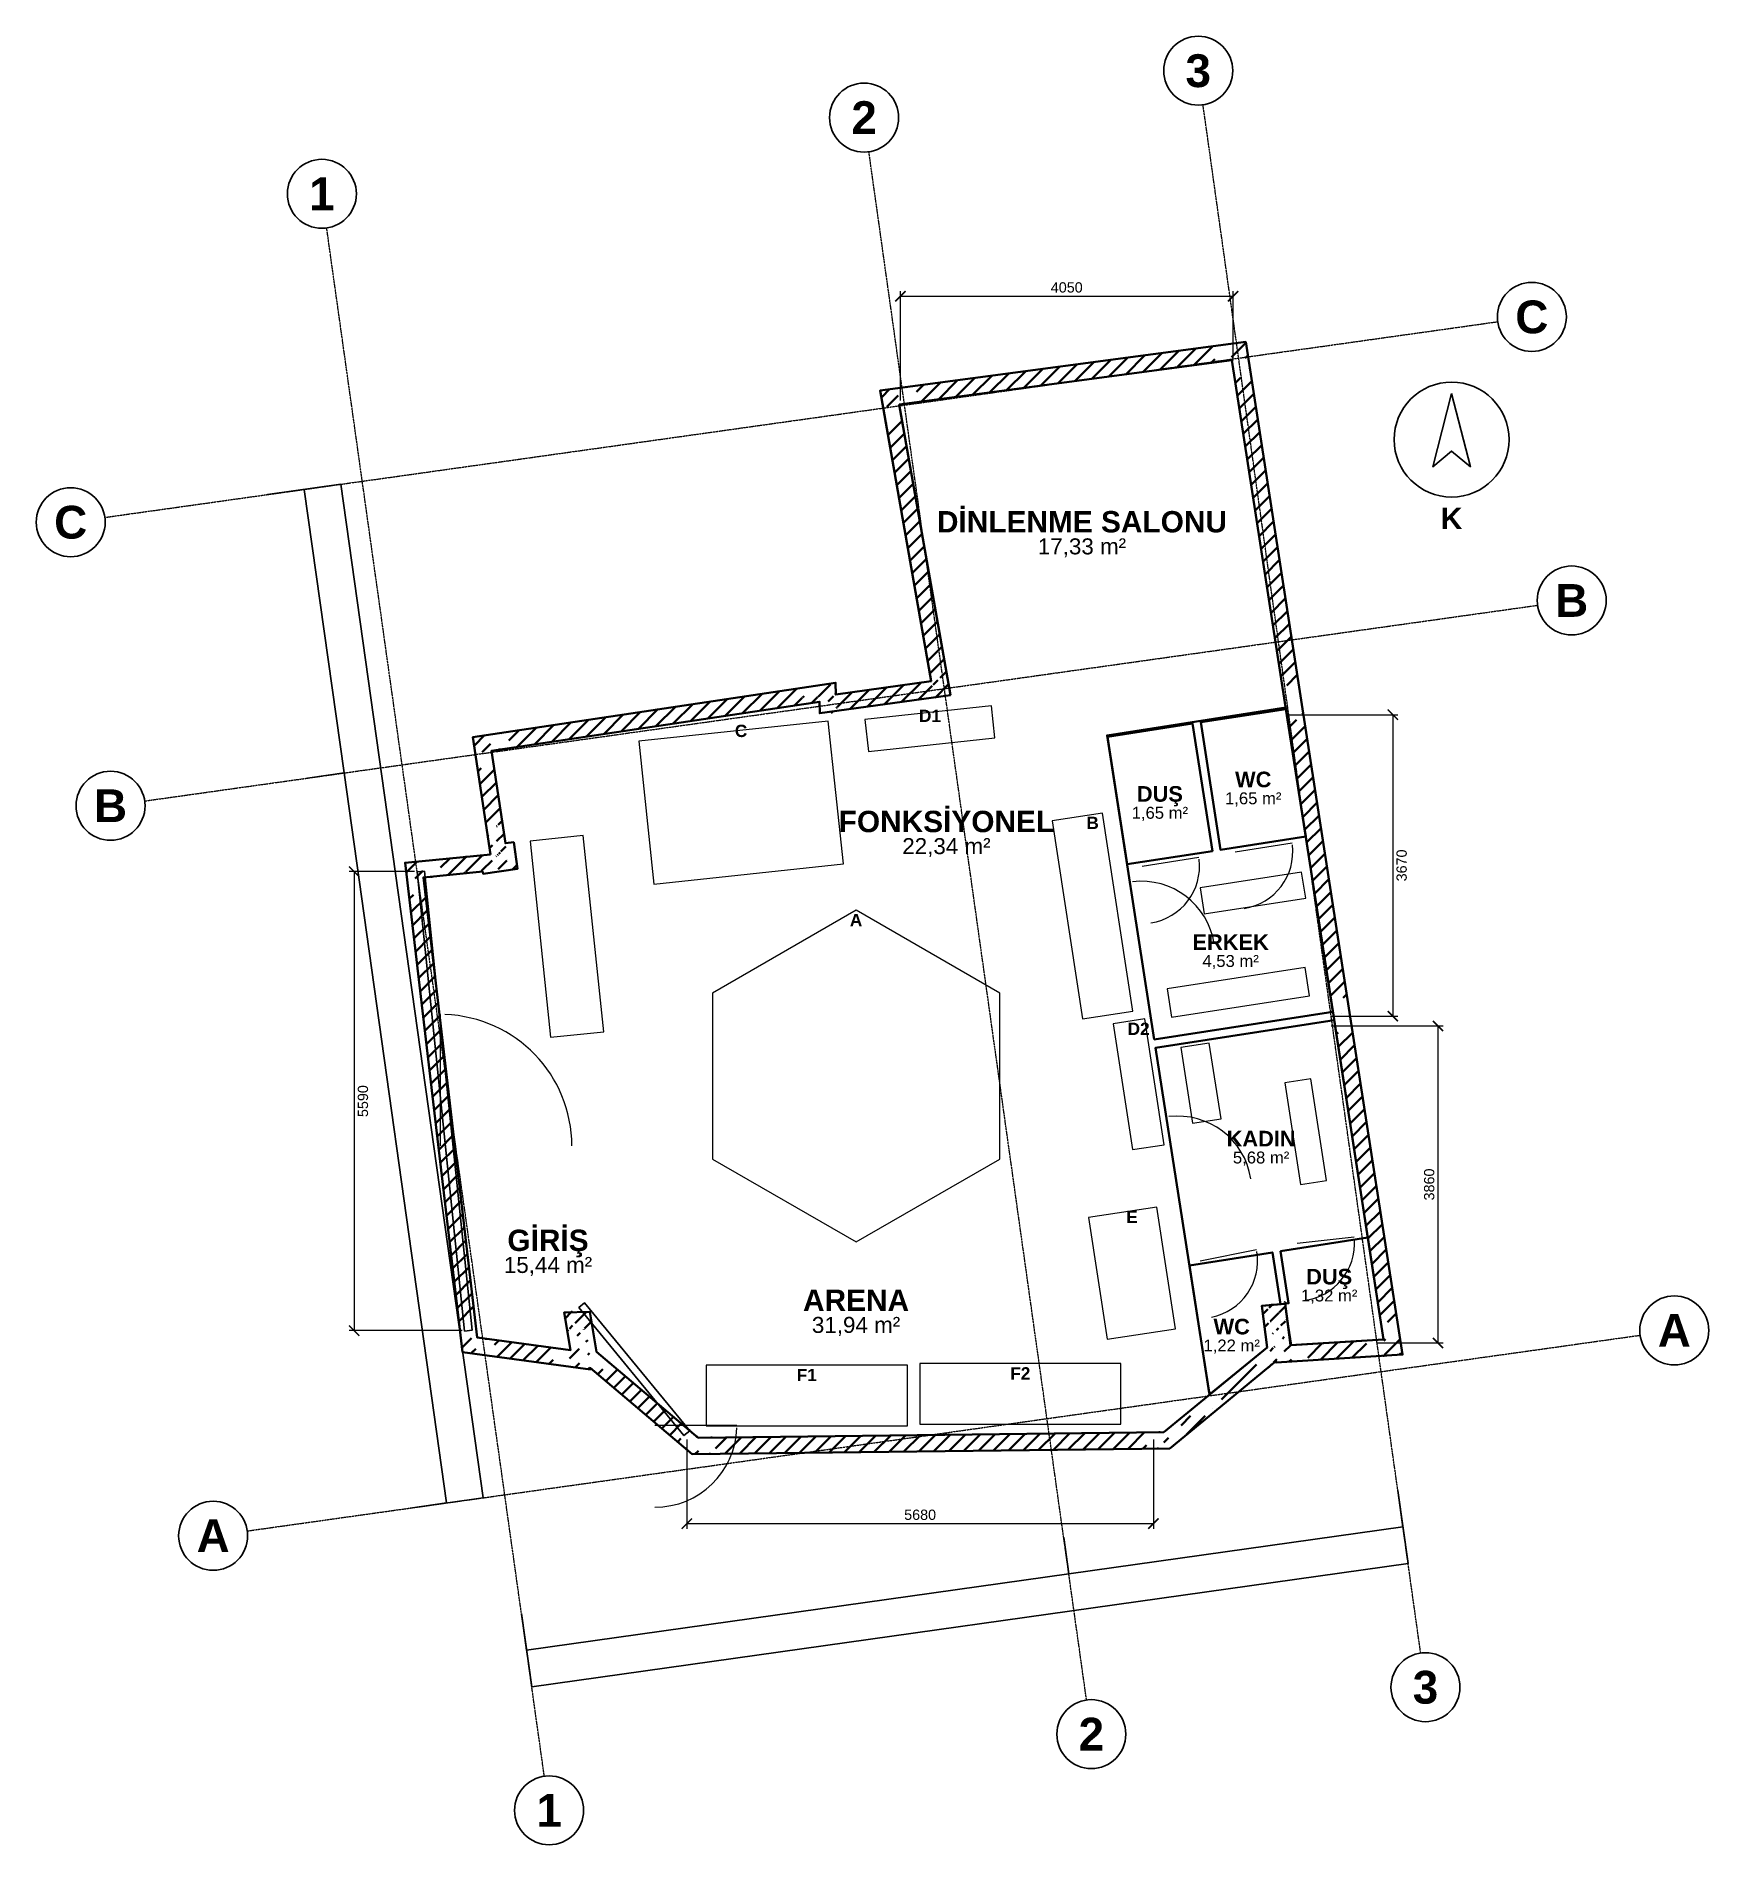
# Model space of a CAD drawing. Header units: millimetres. Extents: x -4681 to 15681, y -5011 to 17012.
import ezdxf
from ezdxf.enums import TextEntityAlignment as Align

# ---------------------------------------------------------------- set-up
doc = ezdxf.new("R2010")
doc.units = ezdxf.units.MM
doc.linetypes.add('DASHDOT', pattern=[3.556, 2.54, -0.508, 0, -0.508])
for name, color, linetype, lineweight in [('A-CEPHE', 5, 'Continuous', 25), ('A-DUVAR-MEVCUT', 8, 'Continuous', 35), ('A-DUVAR-YENI', 1, 'Continuous', 35), ('A-EKIPMAN', 9, 'Continuous', 18), ('A-KAPI', 8, 'Continuous', 18), ('A-MOBILYA', 9, 'Continuous', 18), ('A-YAZI', 7, 'Continuous', 13), ('G-AKS-BALON', 8, 'Continuous', 25), ('G-AKS-HAT', 8, 'DASHDOT', 18), ('G-KUZEY', 7, 'Continuous', 25), ('G-OLCU', 7, 'Continuous', 13), ('G-OLCU-ZINCIR', 7, 'Continuous', 13)]:
    doc.layers.add(name, color=color, linetype=linetype, lineweight=lineweight)
doc.styles.add('GYM', font='arial.ttf')
doc.styles.add('GYM-B', font='arialbd.ttf')
doc.styles.add('OpenSansCondensed-Light', font='OpenSansCondensed-Light.ttf')
doc.dimstyles.new('EZDXF', dxfattribs={"dimtxt": 0.25, "dimasz": 0.175, "dimexe": 0.375, "dimexo": 0.125, "dimgap": 0.1, "dimtad": 1, "dimlfac": 100, "dimzin": 12, "dimdsep": 46, "dimtxsty": 'OpenSansCondensed-Light', "dimblk": 'ARCHTICK', "dimcen": 2.5, "dimazin": 3, "dimtfac": 0.5, "dimtmove": 2, "dimatfit": 3, "dimarcsym": 0})
doc.dimstyles.new('GYM-50', dxfattribs={"dimscale": 50, "dimtxt": 2.5, "dimasz": 2.5, "dimexe": 1.25, "dimexo": 1.5, "dimgap": 0.9, "dimtad": 1, "dimdec": 0, "dimtxsty": 'GYM', "dimblk": 'ARCHTICK', "dimcen": 2.5, "dimclrd": 7, "dimclre": 7, "dimclrt": 7, "dimazin": 3, "dimtfac": 1, "dimtmove": 0, "dimatfit": 3, "dimlwd": 18, "dimlwe": 13, "dimarcsym": 0})

# ---------------------------------------------------------------- blocks, each defined once
blk = doc.blocks.new('G_KUZEY')
blk.add_lwpolyline([(0, 560), (-230, -330), (0, -140), (230, -330)], close=True)
blk.add_circle((0, 0), 700)
at = {"style": 'GYM-B'}
blk.add_text('K', height=260, dxfattribs=at).set_placement((0, -960), align=Align.MIDDLE_CENTER)
blk = doc.blocks.new('_ARCHTICK')
at = {"color": 0, "linetype": 'ByBlock', "const_width": 0.15}
blk.add_lwpolyline([(-0.5, -0.5), (0.5, 0.5)], dxfattribs=at)

msp = doc.modelspace()

# ---------------------------------------------------------------- hatches: boundary and pattern name
at = {"layer": 'A-DUVAR-MEVCUT'}
h = msp.add_hatch(dxfattribs=at)
h.set_pattern_fill('ANSI31', scale=40)
h.paths.add_polyline_path([(755.9, 6839.6), (760.1, 6814), (957.4615, 6846.37962), (953.2615, 6871.97962)])
h.paths.add_polyline_path([(970.1, 6843.47545), (760.1, 6814), (755.9, 6839.6), (550.1, 6819.23615), (550.1, 7020.21287), (588.37327, 7024), (970.1, 7024)])
h.paths.add_polyline_path([(760.1, 6814), (1177.6, 6872.6), (1149.80064, 7070.65857), (732.30064, 7012.05857)])
h.paths.add_polyline_path([(1148.79926, 7082.6), (1177.6, 6872.6), (967.6, 6843.12455), (967.6, 7082.6)])
h.paths.add_polyline_path([(1177.6, 6872.6), (1133, 7197.8), (934.85479, 7170.6251), (979.45479, 6845.4251)])
h.paths.add_polyline_path([(998.71736, 7407.8), (1032.1, 7184.8), (1133, 7197.8), (1161.80074, 6987.8), (923, 6987.8), (923, 7407.8)])
h.paths.add_polyline_path([(1133, 7197.8), (1032.1, 7184.8), (1057.65684, 6986.4396), (1158.55684, 6999.4396)])
h.paths.add_polyline_path([(1000.66343, 7394.8), (1032.1, 7184.8), (1133, 7197.8), (1163.58364, 6974.8), (822.1, 6974.8), (822.1, 7047.12719), (850.06655, 7049.89447), (822.1, 7236.71433), (822.1, 7394.8)])
h.paths.add_polyline_path([(1032.1, 7184.8), (863.6, 8310.4), (665.80397, 8280.79034), (834.30397, 7155.19034)])
h.paths.add_polyline_path([(1073.6, 8341.83924), (863.6, 8310.4), (895.03657, 8100.4), (692.80804, 8100.4), (653.6, 8362.31433), (653.6, 8481.18967), (915.50741, 8520.4), (1073.6, 8520.4)])
h.paths.add_polyline_path([(863.6, 8310.4), (4855.3, 8908), (4825.68788, 9105.79566), (833.98788, 8508.19566)])
h.paths.add_polyline_path([(4645.3, 9078.78967), (4907.20741, 9118), (5050.72489, 9118), (5053.40565, 8996.24161), (5065.3, 8997.89562), (5065.3, 8795.97116), (4858.4, 8767.2), (4855.3, 8908), (4645.3, 8876.56076)])
h.paths.add_polyline_path([(4855.3, 8908), (4858.4, 8767.2), (5058.35154, 8771.60234), (5055.25154, 8912.40234)])
h.paths.add_polyline_path([(5068.4, 8977.2), (5068.4, 8796.40224), (4858.4, 8767.2), (4855.3, 8908), (4648.4, 8877.02487), (4648.4, 8977.2)])
h.paths.add_polyline_path([(4858.4, 8767.2), (6449.1, 8988.4), (6421.55341, 9186.49388), (4830.85341, 8965.29388)])
h.paths.add_polyline_path([(6412.11555, 9198.4), (6449.1, 8988.4), (6239.1, 8959.19776), (6239.1, 9198.4)])
h.paths.add_polyline_path([(6449.1, 8988.4), (5826, 12526.4), (5629.03136, 12491.71058), (6252.13136, 8953.71058)])
h.paths.add_polyline_path([(6036, 12554.40138), (5826, 12526.4), (5862.98445, 12316.4), (5659.90644, 12316.4), (5616, 12565.70346), (5616, 12700.16874), (5887.72105, 12736.4), (6036, 12736.4)])
h.paths.add_polyline_path([(5826, 12526.4), (9875.8, 13066.4), (9849.36597, 13264.64541), (5799.56597, 12724.64541)])
h.paths.add_polyline_path([(9908.3115, 12856.4), (9875.8, 13066.4), (9665.8, 13038.39862), (9665.8, 13240.16874), (9937.52105, 13276.4), (10045.67113, 13276.4), (10085.8, 13017.19747), (10085.8, 12856.4)])
h.paths.add_polyline_path([(9875.8, 13066.4), (10521.21197, 8897.52123), (10718.85739, 8928.12004), (10073.44542, 13096.99881)])
h.paths.add_polyline_path([(10553.73829, 8687.52123), (10521.21197, 8897.52123), (10488.70047, 9107.52123), (10691.0831, 9107.52123), (10718.85634, 8928.12685), (10731.21197, 8848.35507), (10731.21197, 8687.52123)])
h.paths.add_polyline_path([(10521.21197, 8897.52123), (11110.70061, 5091.60025), (11308.34393, 5122.21268), (10718.85528, 8928.13366)])
h.paths.add_polyline_path([(11143.22349, 4881.60025), (11110.70061, 5091.60025), (11078.17429, 5301.60025), (11280.55908, 5301.60025), (11308.34393, 5122.21268), (11320.70061, 5042.42563), (11320.70061, 4881.60025)])
h.paths.add_polyline_path([(11110.70061, 5091.60025), (11722.09975, 1143.79998), (11919.74355, 1174.40925), (11308.34442, 5122.20951)])
h.paths.add_polyline_path([(11512.09975, 1130.5534), (11722.09975, 1143.79998), (11689.57687, 1353.79998), (11891.96116, 1353.79998), (11932.09975, 1094.62537), (11932.09975, 956.64906), (11569.86991, 933.79998), (11512.09975, 933.79998)])
h.paths.add_polyline_path([(11722.09975, 1143.79998), (10588.6, 1072.3), (10601.19077, 872.69671), (11734.69052, 944.1967)])
h.paths.add_polyline_path([(10378.6, 1282.3), (10561.73131, 1282.3), (10588.6, 1072.3), (10798.6, 1085.54658), (10798.6, 885.14908), (10436.37017, 862.3), (10413.83831, 862.3), (10411.93809, 877.15172), (10393.83456, 862.3), (10378.6, 862.3)])
h.paths.add_polyline_path([(10588.6, 1072.3), (10524, 1577.2), (10325.61719, 1551.81769), (10390.21719, 1046.91769)])
h.paths.add_polyline_path([(10314, 1367.2), (10314, 1558.4237), (10524, 1577.2), (10550.86869, 1367.2)])
h.paths.add_polyline_path([(10524, 1577.2), (10238.8, 1551.7), (10256.61114, 1352.49467), (10541.81114, 1377.99467)])
h.paths.add_polyline_path([(10448.8, 1341.7), (10265.66869, 1341.7), (10238.8, 1551.7), (10448.8, 1570.4763)])
h.paths.add_polyline_path([(10238.8, 1551.7), (10303.4, 1046.8), (10501.78281, 1072.18231), (10437.18281, 1577.08231)])
h.paths.add_polyline_path([(10093.4, 874.52078), (10303.4, 1046.8), (10276.53131, 1256.8), (10513.4, 1256.8), (10513.4, 867.15896), (10414.0187, 860.89009), (10411.93809, 877.15172), (10362.7513, 836.8), (10093.4, 836.8)])
h.paths.add_polyline_path([(10303.4, 1046.8), (9540.39155, 420.84523), (9667.24235, 266.22027), (10430.25079, 892.17505)])
h.paths.add_polyline_path([(9330.39155, 248.48705), (9540.39155, 420.84523), (9750.39155, 593.12445), (9750.39155, 334.43399), (9667.25972, 266.23453), (9599.77378, 210.84523), (9330.39155, 210.84523)])
h.paths.add_polyline_path([(9540.39155, 420.84523), (9046.39991, 15.4), (9173.28544, -139.19645), (9667.27708, 266.24878)])
h.paths.add_polyline_path([(9256.39991, -70.97998), (9119.02362, -183.73201), (8836.39991, -187.16739), (8836.39991, 12.84738), (9046.39991, 15.4), (9256.39991, 187.75817)])
h.paths.add_polyline_path([(9046.39991, 15.4), (3378.1, -53.5), (3380.53088, -253.48523), (9048.83079, -184.58523)])
h.paths.add_polyline_path([(3588.1, -250.96216), (3305.96755, -254.39157), (3168.1, -137.88881), (3168.1, 123.95713), (3378.1, -53.5), (3588.1, -50.94738)])
h.paths.add_polyline_path([(3378.1, -53.5), (2141.7, 991.3), (2012.61127, 838.53842), (3249.01127, -206.26158)])
h.paths.add_polyline_path([(1931.7, 796.08633), (1931.7, 1201.3), (2106.4269, 1201.3), (2141.7, 991.3), (2351.7, 813.84287), (2351.7, 781.3), (2080.34632, 781.3), (2063.38451, 795.63331), (2065.78953, 781.3), (2040.70597, 781.3)])
h.paths.add_polyline_path([(2141.7, 991.3), (2059.9, 1478.3), (1862.66297, 1445.17066), (1944.46297, 958.17066)])
h.paths.add_polyline_path([(1849.9, 1268.3), (1849.9, 1473.66617), (2059.9, 1478.3), (2095.1731, 1268.3)])
h.paths.add_polyline_path([(2059.9, 1478.3), (1747.2, 1471.4), (1751.6121, 1271.44867), (2064.3121, 1278.34867)])
h.paths.add_polyline_path([(1957.2, 1261.4), (1782.43643, 1261.4), (1747.2, 1471.4), (1957.2, 1476.03383)])
h.paths.add_polyline_path([(1747.2, 1471.4), (1824.2, 1012.5), (2021.44265, 1045.59585), (1944.44265, 1504.49585)])
h.paths.add_polyline_path([(2034.2, 1222.5), (2034.2, 802.5), (1884.41791, 802.5), (1614.2, 839.15424), (1614.2, 1040.98586), (1824.2, 1012.5), (1788.96357, 1222.5)])
h.paths.add_polyline_path([(1824.2, 1012.5), (688.9, 1166.5), (662.01681, 968.315), (1797.31681, 814.315)])
h.paths.add_polyline_path([(664.28409, 1376.5), (688.9, 1166.5), (898.9, 1138.01414), (898.9, 956.5), (749.11791, 956.5), (508.31777, 989.16381), (478.9, 1240.12882), (478.9, 1376.5)])
h.paths.add_polyline_path([(688.9, 1166.5), (32.3, 6768), (-166.33998, 6744.7157), (490.26002, 1143.2157)])
h.paths.add_polyline_path([(242.3, 6788.77944), (32.3, 6768), (56.91591, 6558), (-144.45343, 6558), (-177.7, 6841.62882), (-177.7, 6948.19728), (123.49059, 6978), (242.3, 6978)])
h.paths.add_polyline_path([(32.3, 6768), (755.9, 6839.6), (736.20624, 7038.62803), (12.60624, 6967.02803)])
h.paths.add_polyline_path([(965.9, 6842.88594), (760.1, 6814), (755.9, 6839.6), (545.9, 6818.82056), (545.9, 7019.79728), (847.09059, 7049.6), (965.9, 7049.6)])

# ---------------------------------------------------------------- linework, layer by layer
at = {"layer": 'A-CEPHE'}
for points in [[(-44.75972, 6835.35588), (44.75972, 6844.64412), (624.75972, 1254.64412), (535.24028, 1245.35588)], [(3274.7883, 28.54425), (3205.2117, -28.54425), (1925.2117, 1531.45575), (1994.7883, 1588.54425)]]:
    msp.add_lwpolyline(points, close=True, dxfattribs=at)
at = {"layer": 'A-DUVAR-MEVCUT'}
for points in [[(850.06655, 7049.89447), (636.19468, 8478.58391), (5050.25338, 9139.41551), (5053.40565, 8996.24161), (6216.16446, 9157.93285), (5592.86181, 12697.08349), (10043.48371, 13290.52905), (10718.85634, 8928.12685), (11308.34393, 5122.21268), (11953.26152, 957.98393), (10414.0187, 860.89009), (10411.93809, 877.15172), (9667.25972, 266.23453), (9119.02362, -183.73201), (3305.96755, -254.39157), (2063.38451, 795.63331), (2066.37374, 777.81824), (508.31777, 989.16381), (-190.04858, 6946.9754)], [(755.9, 6839.6), (760.1, 6814), (1177.6, 6872.6), (1133, 7197.8), (1032.1, 7184.8), (863.6, 8310.4), (4855.3, 8908), (4858.4, 8767.2), (6449.1, 8988.4), (5826, 12526.4), (9875.8, 13066.4), (10521.21197, 8897.52123), (11110.70061, 5091.60025), (11722.09975, 1143.79998), (10588.6, 1072.3), (10524, 1577.2), (10238.8, 1551.7), (10303.4, 1046.8), (9540.39155, 420.84523), (9046.39991, 15.4), (3378.1, -53.5), (2141.7, 991.3), (2059.9, 1478.3), (1747.2, 1471.4), (1824.2, 1012.5), (688.9, 1166.5), (32.3, 6768)]]:
    msp.add_lwpolyline(points, close=True, dxfattribs=at)
at = {"layer": 'A-DUVAR-YENI'}
for points in [[(8930.5, 4795.6), (11104.4, 5132.3), (10530.7, 8838.2), (8357, 8498.9)], [(10533.7597, 8818.43543), (10774.09896, 7265.92841), (9736.47089, 7105.29612), (9496.13163, 8657.80313)], [(8359.63796, 8481.86573), (9397.30877, 8642.50464), (9637.64804, 7089.99763), (8600.06013, 6929.37155)], [(9603.6, 472.7), (10303.4, 1046.8), (10238.8, 1551.7), (10524, 1577.2), (10588.6, 1072.3), (11722.1, 1143.8), (11119.9, 5032.3), (8946.3, 4695.3)], [(10558.66058, 1306.30024), (10524, 1577.2), (10518.6784, 1598.06857), (10541.29725, 1580.38314), (10565.99976, 1584.22839), (10467.44979, 2217.32911), (11530.22557, 2382.76331), (11722.1, 1143.8), (10595.02255, 1072.70513)], [(10303.4, 1046.8), (9634.05044, 497.68085), (9600.5238, 492.46201), (9358.88817, 2044.76779), (10368.63975, 2201.94811), (10466.6872, 1572.07561), (10238.8, 1551.7)]]:
    msp.add_lwpolyline(points, close=True, dxfattribs=at)
at = {"layer": 'A-EKIPMAN'}
for points in [[(6991.3334, 8468.45876), (6949.89041, 8856.25055), (5408.6666, 8691.54124), (5450.10959, 8303.74945)], [(4960.45095, 8673.31202), (2653.58692, 8426.77938), (2839.54905, 6686.68798), (5146.41308, 6933.22062)], [(8301.8949, 7552.8534), (7689.02869, 7459.07169), (8058.1051, 5047.1466), (8670.97131, 5140.92831)], [(5300, 6369.88661), (3550.72689, 5359.9433), (3550.72689, 3340.0567), (5300, 2330.11339), (7049.27311, 3340.0567), (7049.27311, 5359.9433)], [(8815.52917, 5045.57862), (8430.01656, 4986.5869), (8664.47083, 3454.42138), (9049.98344, 3513.4131)], [(9188.61305, 1272.15913), (8961.72182, 2754.89996), (8131.38695, 2627.84087), (8358.27818, 1145.10004)], [(5925, 90), (5925, 830), (3475, 830), (3475, 90)], [(8525, 110), (8525, 850), (6075, 850), (6075, 110)]]:
    msp.add_lwpolyline(points, close=True, dxfattribs=at)
at = {"layer": 'A-KAPI'}
for p, q in [((9917.12007, 7082.45496), (10608.87993, 7189.54504)), ((8781.12007, 6906.45496), (9472.87993, 7013.54504)), ((8771.84363, 5822.29723), (8634.15637, 6711.70277)), ((240, 3500), (240, 5100)), ((9215.84363, 2962.29723), (9078.15637, 3851.70277)), ((9487.90509, 2099.81993), (10174.09491, 2238.18007)), ((10668.18123, 2313.98587), (11363.81877, 2392.01413)), ((2850, 100), (3850, 100))]:
    msp.add_line(p, q, dxfattribs=at)
for centre, radius, start, end in [((9917.12007, 7082.45496), 700, -81.2, 6.8), ((8781.12007, 6906.45496), 700, -81.2, 6.8), ((8771.84363, 5822.29723), 900, 8.8, 96.8), ((240, 3500), 1600, 0, 88), ((9215.84363, 2962.29723), 900, 8.8, 96.8), ((9487.90509, 2099.81993), 700, -78.6, 9.4), ((10668.18123, 2313.98587), 700, -83.6, 4.4), ((2850, 100), 1000, -90, -2)]:
    msp.add_arc(centre, radius, start, end, dxfattribs=at)
at = {"layer": 'A-MOBILYA'}
for points in [[(1977.78546, 7277.39803), (1331.34623, 7209.45452), (1582.21454, 4822.60197), (2228.65377, 4890.54548)], [(9489.35099, 6642.46888), (9538.32954, 6326.23938), (10773.60105, 6517.56185), (10724.6225, 6833.79135)], [(9088.02588, 5411.53909), (9141.59617, 5065.66307), (10821.56543, 5325.86162), (10767.99514, 5671.73765)], [(9599.46699, 4752.47771), (9253.63184, 4698.64419), (9397.44426, 3774.77028), (9743.27941, 3828.60381)], [(10836.46976, 4315.03583), (10520.27762, 4265.81661), (10712.54022, 3030.69107), (11028.73235, 3079.91029)]]:
    msp.add_lwpolyline(points, close=True, dxfattribs=at)
at = {"layer": 'G-AKS-BALON'}
for centre in [(9465.50993, 16592.49282), (5397.82498, 16020.81698), (-1203.03989, 15093.12592), (13526.91556, 13594.11197), (-4260.93918, 11094.19201), (14012.17862, 10141.28591), (-3775.67612, 7641.36596), (15261.38468, 1252.72295), (-2526.47006, -1247.19701), (12231.91446, -3091.49818), (8164.22951, -3663.17402), (1563.36464, -4590.86508)]:
    msp.add_circle(centre, 420, dxfattribs=at)
at = {"layer": 'G-AKS-HAT'}
for p, q in [((12173.46176, -2675.58559), (9523.96264, 16176.58023)), ((8105.77681, -3247.26143), (5456.27769, 15604.90439)), ((1504.91193, -4174.95249), (-1144.58719, 14677.21333)), ((-3845.02659, 11152.64471), (13111.00298, 13535.65926)), ((-3359.76353, 7699.81866), (13596.26603, 10082.83321)), ((-2110.55747, -1188.7443), (14845.47209, 1194.27024))]:
    msp.add_line(p, q, dxfattribs=at)

# ---------------------------------------------------------------- block references
at = {"layer": 'G-KUZEY'}
msp.add_blockref('G_KUZEY', (12550, 12100), dxfattribs=at)

# ---------------------------------------------------------------- texts
at = {"layer": 'A-EKIPMAN', "style": 'GYM-B'}
for s, p in [('D1', (6200, 8736.25055)), ('C', (3900, 8553.31202)), ('B', (8180, 7432.8534)), ('A', (5300, 6249.88661)), ('D2', (8740, 4925.57862)), ('E', (8660, 2634.89996)), ('F1', (4700, 710)), ('F2', (7300, 730))]:
    msp.add_text(s, height=150, dxfattribs=at).set_placement(p, align=Align.MIDDLE_CENTER)
at = {"layer": 'A-YAZI'}
for s, height, style, p in [('DİNLENME SALONU', 260, 'GYM-B', (8050, 11100)), ('17,33 m²', 195, 'GYM', (8050, 10800)), ('WC', 190, 'GYM-B', (10135.11529, 7961.86577)), ('DUŞ', 190, 'GYM-B', (8998.66203, 7785.93168)), ('1,65 m²', 145, 'GYM', (10135.11529, 7731.86577)), ('FONKSİYONEL', 260, 'GYM-B', (6400, 7450)), ('1,65 m²', 145, 'GYM', (8998.66203, 7555.93168)), ('22,34 m²', 195, 'GYM', (6400, 7150)), ('ERKEK', 190, 'GYM-B', (9859.90516, 5981.42476)), ('4,53 m²', 145, 'GYM', (9859.90516, 5751.42476)), ('KADIN', 190, 'GYM-B', (10231.05136, 3588.43966)), ('5,68 m²', 145, 'GYM', (10231.05136, 3358.43966)), ('GİRİŞ', 260, 'GYM-B', (1550, 2350)), ('15,44 m²', 195, 'GYM', (1550, 2050)), ('DUŞ', 190, 'GYM-B', (11059.72246, 1907.69884)), ('ARENA', 260, 'GYM-B', (5300, 1620)), ('1,32 m²', 145, 'GYM', (11059.72246, 1677.69884)), ('31,94 m²', 195, 'GYM', (5300, 1320)), ('WC', 190, 'GYM-B', (9873.01863, 1299.25)), ('1,22 m²', 145, 'GYM', (9873.01863, 1069.25))]:
    msp.add_text(s, height=height, dxfattribs=dict(at, style=style)).set_placement(p, align=Align.MIDDLE_CENTER)
at = {"layer": 'G-AKS-BALON', "style": 'GYM-B'}
for s, p in [('3', (9465.50993, 16592.49282)), ('2', (5397.82498, 16020.81698)), ('1', (-1203.03989, 15093.12592)), ('C', (13526.91556, 13594.11197)), ('C', (-4260.93918, 11094.19201)), ('B', (14012.17862, 10141.28591)), ('B', (-3775.67612, 7641.36596)), ('A', (15261.38468, 1252.72295)), ('A', (-2526.47006, -1247.19701)), ('3', (12231.91446, -3091.49818)), ('2', (8164.22951, -3663.17402)), ('1', (1563.36464, -4590.86508))]:
    msp.add_text(s, height=399, dxfattribs=at).set_placement(p, align=Align.MIDDLE_CENTER)

# ---------------------------------------------------------------- dimensions: what is measured, and where the dimension line sits
at = {"layer": 'G-OLCU'}
for base, p1, p2 in [((5840, 13845), (5840, 12500), (9890, 12990)), ((3240, -1100), (3240, 0), (8920, 0))]:
    msp.add_linear_dim(base=base, p1=p1, p2=p2, dimstyle='GYM-50', dxfattribs=at).render()
for base, p1, p2 in [((11835, 8750), (10470, 8750), (11000, 5080)), ((-810, 6840), (0, 6840), (580, 1250)), ((12385, 1100), (11560, 1100), (11010, 4960))]:
    msp.add_linear_dim(base=base, p1=p1, p2=p2, angle=90, dimstyle='GYM-50', dxfattribs=at).render()
at = {"layer": 'G-OLCU-ZINCIR'}
for base, p1, p2, angle in [((761.21992, -785.14231), (-130.02134, -910.3981), (-1864.49045, 11430.99092), 98), ((-933.60676, 8040.79276), (-1379.2274, 7978.16486), (-1864.49045, 11430.99092), 98), ((315.599294, -847.770206), (-130.021337, -910.398102), (-1379.227396, 7978.164864), 98), ((1351.82152, -3085.65762), (1226.56573, -2194.41635), (11895.11555, -695.04946), 8), ((7890.0585, -1712.34593), (7827.43061, -1266.72529), (11895.11555, -695.04946), 8), ((1289.19363, -2640.03698), (1226.56573, -2194.41635), (7827.43061, -1266.72529), 8)]:
    msp.add_linear_dim(base=base, p1=p1, p2=p2, angle=angle, dimstyle='EZDXF', dxfattribs=at).render()

doc.saveas('drawing.dxf')
